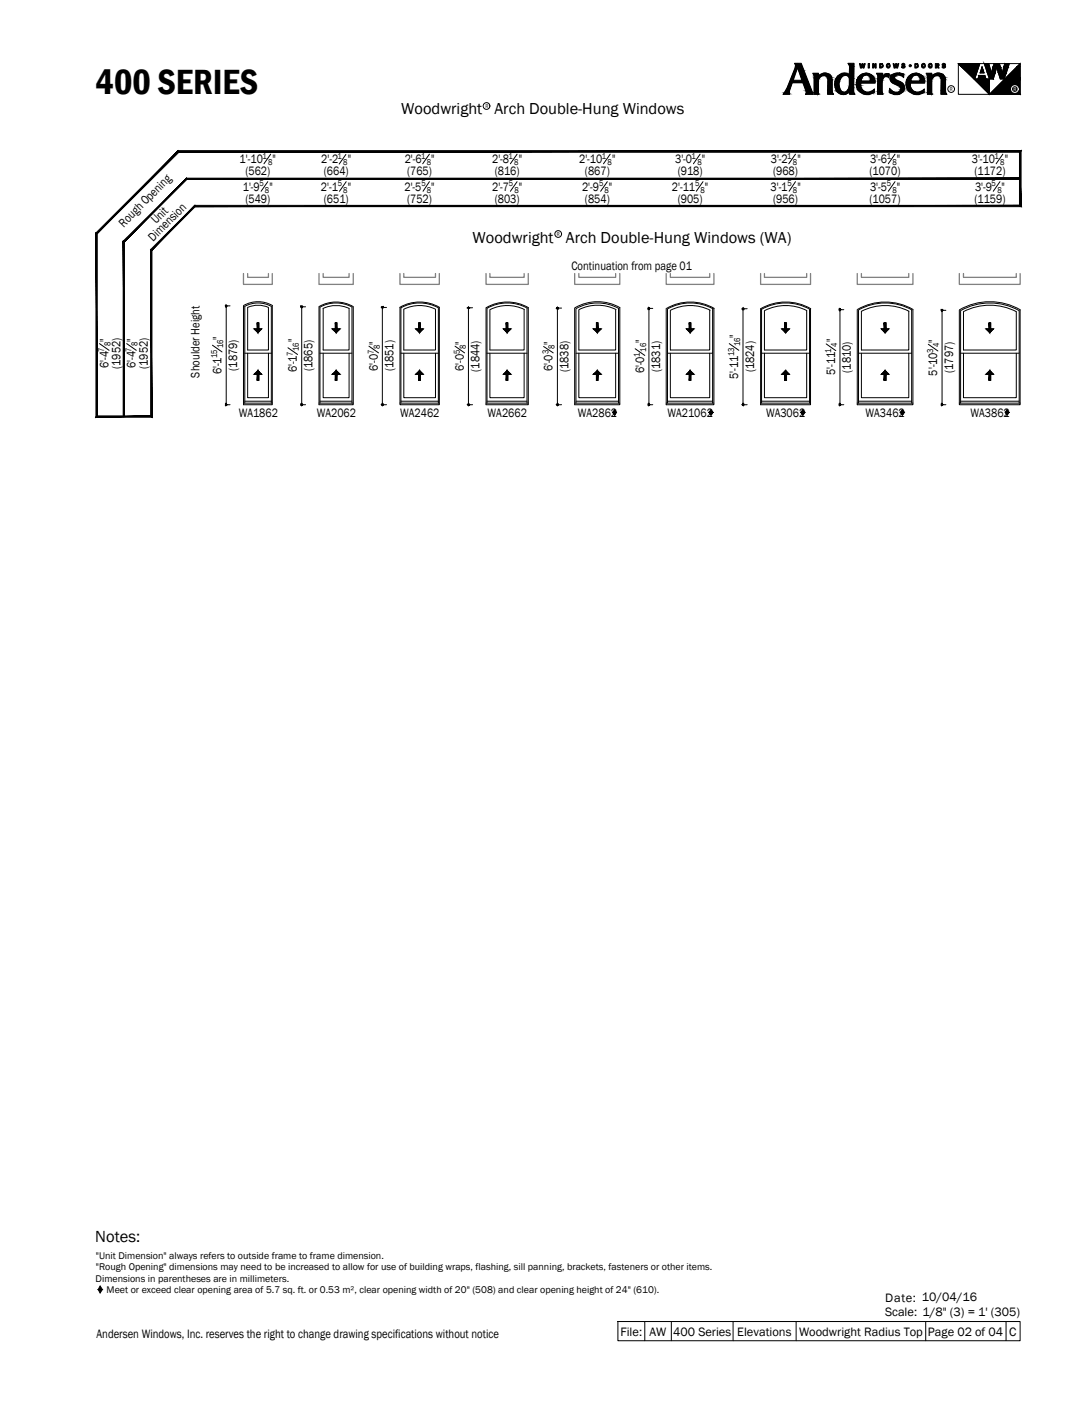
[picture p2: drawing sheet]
<svg xmlns="http://www.w3.org/2000/svg" width="216mm" height="279mm" viewBox="0 0 216 279" stroke-linecap="round" stroke-linejoin="round" font-family="sans-serif">
<defs><g id="words">
<text font-size="7.1" x="19" y="18.7">400 SERIES</text>
<text font-size="3.3" x="18.9" y="246.4">Notes:</text>
<g font-size="3.2">
<text x="79.6" y="22.7">Woodwright</text>
<text x="98.1" y="22.7">Arch Double-Hung Windows</text>
<text x="93.8" y="48.2">Woodwright</text>
<text x="112.3" y="48.2">Arch Double-Hung Windows (WA)</text>
</g>
<g font-size="2.5">
<text x="47.6" y="32.4">1'-10</text>
<text x="48.7" y="34.8">(562)</text>
<text x="54.1" y="32.4">&quot;</text>
<text x="63.7" y="32.4">2'-2</text>
<text x="64.3" y="34.8">(664)</text>
<text x="69" y="32.4">&quot;</text>
<text x="80.3" y="32.4">2'-6</text>
<text x="80.8" y="34.8">(765)</text>
<text x="85.6" y="32.4">&quot;</text>
<text x="97.7" y="32.4">2'-8</text>
<text x="98.2" y="34.8">(816)</text>
<text x="102.9" y="32.4">&quot;</text>
<text x="114.9" y="32.4">2'-10</text>
<text x="116.1" y="34.8">(867)</text>
<text x="121.5" y="32.4">&quot;</text>
<text x="134" y="32.4">3'-0</text>
<text x="134.5" y="34.8">(918)</text>
<text x="139.2" y="32.4">&quot;</text>
<text x="153" y="32.4">3'-2</text>
<text x="153.4" y="34.8">(968)</text>
<text x="158.2" y="32.4">&quot;</text>
<text x="172.5" y="34.8">(1070)</text>
<text x="172.6" y="32.4">3'-6</text>
<text x="178" y="32.4">&quot;</text>
<text x="192.8" y="32.4">3'-10</text>
<text x="193.4" y="34.8">(1172)</text>
<text x="199.4" y="32.4">&quot;</text>
<text x="48.2" y="37.8">1'-9</text>
<text x="48.7" y="40.2">(549)</text>
<text x="53.5" y="37.8">&quot;</text>
<text x="63.7" y="37.8">2'-1</text>
<text x="64.3" y="40.2">(651)</text>
<text x="69" y="37.8">&quot;</text>
<text x="80.3" y="37.8">2'-5</text>
<text x="80.8" y="40.2">(752)</text>
<text x="85.6" y="37.8">&quot;</text>
<text x="97.7" y="37.8">2'-7</text>
<text x="98.2" y="40.2">(803)</text>
<text x="102.9" y="37.8">&quot;</text>
<text x="115.5" y="37.8">2'-9</text>
<text x="116.1" y="40.2">(854)</text>
<text x="120.8" y="37.8">&quot;</text>
<text x="133.3" y="37.8">2'-11</text>
<text x="134.5" y="40.2">(905)</text>
<text x="139.9" y="37.8">&quot;</text>
<text x="152.9" y="37.8">3'-1</text>
<text x="153.4" y="40.2">(956)</text>
<text x="158.2" y="37.8">&quot;</text>
<text x="172.5" y="40.2">(1057)</text>
<text x="172.6" y="37.8">3'-5</text>
<text x="178" y="37.8">&quot;</text>
<text x="193.4" y="40.2">(1159)</text>
<text x="193.5" y="37.8">3'-9</text>
<text x="198.7" y="37.8">&quot;</text>
<text x="24.6" y="45.2" transform="rotate(-45 24.6 45.2)">Rough Opening</text>
<text x="30.4" y="48" transform="rotate(-45 30.4 48)">Dimension</text>
<text x="31" y="44.5" transform="rotate(-45 31 44.5)">Unit</text>
<text x="113.4" y="53.6">Continuation from page 01</text>
<text x="21.5" y="67.8" transform="rotate(-90 21.5 67.8)">&quot;</text>
<text x="26.9" y="67.8" transform="rotate(-90 26.9 67.8)">&quot;</text>
<text x="43.9" y="67.4" transform="rotate(-90 43.9 67.4)">&quot;</text>
<text x="58.9" y="67.9" transform="rotate(-90 58.9 67.9)">&quot;</text>
<text x="75" y="68.4" transform="rotate(-90 75 68.4)">&quot;</text>
<text x="92.1" y="68.4" transform="rotate(-90 92.1 68.4)">&quot;</text>
<text x="109.7" y="68.4" transform="rotate(-90 109.7 68.4)">&quot;</text>
<text x="127.8" y="68.1" transform="rotate(-90 127.8 68.1)">&quot;</text>
<text x="146.5" y="67" transform="rotate(-90 146.5 67)">&quot;</text>
<text x="165.7" y="67.9" transform="rotate(-90 165.7 67.9)">&quot;</text>
<text x="186" y="68" transform="rotate(-90 186 68)">&quot;</text>
<text x="21.5" y="73.1" transform="rotate(-90 21.5 73.1)">6'-4</text>
<text x="23.9" y="73.2" transform="rotate(-90 23.9 73.2)">(1952)</text>
<text x="26.9" y="73.1" transform="rotate(-90 26.9 73.1)">6'-4</text>
<text x="29.3" y="73.2" transform="rotate(-90 29.3 73.2)">(1952)</text>
<text x="39.6" y="74.9" transform="rotate(-90 39.6 74.9)">Shoulder Height</text>
<text x="43.9" y="74.3" transform="rotate(-90 43.9 74.3)">6'-1</text>
<text x="47" y="73.6" transform="rotate(-90 47 73.6)">(1879)</text>
<text x="58.9" y="73.9" transform="rotate(-90 58.9 73.9)">6'-1</text>
<text x="62" y="73.6" transform="rotate(-90 62 73.6)">(1865)</text>
<text x="75" y="73.6" transform="rotate(-90 75 73.6)">6'-0</text>
<text x="78.1" y="73.7" transform="rotate(-90 78.1 73.7)">(1851)</text>
<text x="92.1" y="73.6" transform="rotate(-90 92.1 73.6)">6'-0</text>
<text x="95.2" y="73.8" transform="rotate(-90 95.2 73.8)">(1844)</text>
<text x="109.7" y="73.7" transform="rotate(-90 109.7 73.7)">6'-0</text>
<text x="112.8" y="73.8" transform="rotate(-90 112.8 73.8)">(1838)</text>
<text x="127.8" y="74.1" transform="rotate(-90 127.8 74.1)">6'-0</text>
<text x="131" y="73.8" transform="rotate(-90 131 73.8)">(1831)</text>
<text x="146.5" y="75.2" transform="rotate(-90 146.5 75.2)">5'-11</text>
<text x="149.7" y="73.9" transform="rotate(-90 149.7 73.9)">(1824)</text>
<text x="165.7" y="74.5" transform="rotate(-90 165.7 74.5)">5'-11</text>
<text x="168.8" y="74" transform="rotate(-90 168.8 74)">(1810)</text>
<text x="186" y="74.5" transform="rotate(-90 186 74.5)">5'-10</text>
<text x="189.2" y="74" transform="rotate(-90 189.2 74)">(1797)</text>
<text x="47.4" y="82.7">WA1862</text>
<text x="62.9" y="82.7">WA2062</text>
<text x="79.4" y="82.7">WA2462</text>
<text x="96.8" y="82.7">WA2662</text>
<text x="114.7" y="82.7">WA2862</text>
<text x="132.5" y="82.7">WA21062</text>
<text x="152" y="82.7">WA3062</text>
<text x="171.8" y="82.7">WA3462</text>
<text x="192.6" y="82.7">WA3862</text>
<text x="175.6" y="258.3">Date: 10/04/16</text>
<text x="175.6" y="261.1">Scale: 1/8&quot; (3) = 1' (305)</text>
<text x="19.2" y="265.6">Andersen Windows, Inc. reserves the right to change drawing specifications without notice</text>
<text x="123.1" y="265">File:</text>
<text x="128.9" y="265">AW</text>
<text x="133.6" y="265">400 Series</text>
<text x="146.3" y="265">Elevations</text>
<text x="158.6" y="265">Woodwright Radius Top</text>
<text x="184.1" y="265">Page 02 of 04</text>
<text x="200.3" y="265">C</text>
</g>
<g font-size="2">
<text x="19" y="249.9">&quot;Unit Dimension&quot; always refers to outside frame to frame dimension.</text>
<text x="19" y="254.3">Dimensions in parentheses are in millimeters.</text>
<text x="19" y="252.1">&quot;Rough Opening&quot; dimensions may need to be increased to allow for use of building wraps, flashing, sill panning, brackets, fasteners or other items.</text>
<text x="21.2" y="256.5">Meet or exceed clear opening area of 5.7 sq. ft. or 0.53 m², clear opening width of 20&quot; (508) and clear opening height of 24&quot; (610).</text>
</g>
<g font-size="1.7">
<text x="52.1" y="31.5">1</text>
<text x="53.2" y="32.8">8</text>
<text x="67" y="31.6">1</text>
<text x="68.1" y="32.8">8</text>
<text x="83.6" y="31.5">1</text>
<text x="84.7" y="32.8">8</text>
<text x="100.9" y="31.5">1</text>
<text x="102" y="32.8">8</text>
<text x="119.4" y="31.5">1</text>
<text x="120.6" y="32.8">8</text>
<text x="137.2" y="31.5">1</text>
<text x="138.4" y="32.8">8</text>
<text x="156.2" y="31.5">1</text>
<text x="157.3" y="32.8">8</text>
<text x="176" y="31.5">1</text>
<text x="177.1" y="32.8">8</text>
<text x="197.4" y="31.5">1</text>
<text x="198.5" y="32.8">8</text>
<text x="51.5" y="37">5</text>
<text x="52.6" y="38.2">8</text>
<text x="67" y="37">5</text>
<text x="68.1" y="38.2">8</text>
<text x="83.6" y="37">5</text>
<text x="84.7" y="38.2">8</text>
<text x="101" y="37">5</text>
<text x="102.1" y="38.2">8</text>
<text x="118.9" y="37">5</text>
<text x="119.9" y="38.2">8</text>
<text x="137.9" y="37">5</text>
<text x="139" y="38.2">8</text>
<text x="156.3" y="37">5</text>
<text x="157.3" y="38.2">8</text>
<text x="176" y="37">5</text>
<text x="177.1" y="38.2">8</text>
<text x="196.8" y="37">5</text>
<text x="197.9" y="38.2">8</text>
<text x="20.7" y="69.8" transform="rotate(-90 20.7 69.8)">7</text>
<text x="21.9" y="68.7" transform="rotate(-90 21.9 68.7)">8</text>
<text x="26.1" y="69.8" transform="rotate(-90 26.1 69.8)">7</text>
<text x="27.3" y="68.7" transform="rotate(-90 27.3 68.7)">8</text>
<text x="43.1" y="71" transform="rotate(-90 43.1 71)">15</text>
<text x="44.3" y="69.1" transform="rotate(-90 44.3 69.1)">16</text>
<text x="58.1" y="70.7" transform="rotate(-90 58.1 70.7)">7</text>
<text x="59.3" y="69.6" transform="rotate(-90 59.3 69.6)">16</text>
<text x="74.2" y="70.3" transform="rotate(-90 74.2 70.3)">7</text>
<text x="75.4" y="69.2" transform="rotate(-90 75.4 69.2)">8</text>
<text x="91.2" y="70.3" transform="rotate(-90 91.2 70.3)">5</text>
<text x="92.4" y="69.2" transform="rotate(-90 92.4 69.2)">8</text>
<text x="108.8" y="70.3" transform="rotate(-90 108.8 70.3)">3</text>
<text x="110" y="69.3" transform="rotate(-90 110 69.3)">8</text>
<text x="127" y="70.9" transform="rotate(-90 127 70.9)">1</text>
<text x="128.2" y="69.8" transform="rotate(-90 128.2 69.8)">16</text>
<text x="145.7" y="70.7" transform="rotate(-90 145.7 70.7)">13</text>
<text x="146.9" y="68.8" transform="rotate(-90 146.9 68.8)">16</text>
<text x="164.9" y="70" transform="rotate(-90 164.9 70)">1</text>
<text x="166.1" y="68.8" transform="rotate(-90 166.1 68.8)">4</text>
<text x="185.2" y="70" transform="rotate(-90 185.2 70)">3</text>
<text x="186.4" y="68.8" transform="rotate(-90 186.4 68.8)">4</text>
</g>
<g font-size="1.1">
<text x="96.3" y="21.4">R</text>
<text x="188.5" y="18.1">R</text>
<text x="110.5" y="46.8">R</text>
</g>
<text font-size="1.1" fill="#fafafa" x="201.1" y="18.1">R</text>
</g></defs>
<!-- layer: A-ELEV-GLAZ-SIGHTLINES -->
<g fill="none" stroke="#000" stroke-width=".2">
<path d="M48.3 60.7v19.6h5.7v-19.6M48.3 80h5.7M48.3 60.6a5.7 5.7 0 0 1 5.8 0M48.6 60.8a5.5 5.5 0 0 1 5.2 0M48.6 70.1h5.2M48.6 79.6h5.2M48.6 60.8v19.2M49.1 61l1.2-.4h1.2l1.8 .4M49.1 61.1v8.4h4.2v-8.4M49.1 70.1v8.8h4.2v-8.8M53.8 60.8v19.2M63.3 60.9v19.4h6.8v-19.4"/>
<path d="M63.3 80h6.8M63.3 60.8a6.8 6.8 0 0 1 6.8 0M63.5 70.1h6.3M63.5 79.6h6.3M63.5 61v19M63.5 60.9a6.6 6.6 0 0 1 6.4 0M64.1 61.2a6.1 6.1 0 0 1 5.2 0M64.1 61.2v8.3h5.2v-8.3M64.1 70.1v8.8h5.2v-8.8M69.8 61v19M79.4 61a7.8 7.8 0 0 1 7.8 0M79.4 61v19.3h7.8v-19.3"/>
<path d="M79.4 80h7.8M79.6 61.1a7.7 7.7 0 0 1 7.4 0M79.6 70.1h7.4M79.6 79.6h7.4M79.6 61.1v18.9M80.1 70.1v8.8h6.3v-8.8M80.1 61.3a7 7 0 0 1 6.3 .1v8.1h-6.3v-8.1M87 61.1v18.9M96.4 80h8.4M96.5 61a8.2 8.2 0 0 1 8.3 .1v19.2h-8.4v-19.2M96.6 70.1h8M96.6 79.6h8"/>
<path d="M96.6 61.2v18.8M96.7 61.2a8.2 8.2 0 0 1 7.9 0M97.2 61.5v8h6.8v-8M97.2 70.1v8.8h6.8v-8.8M97.3 61.4a7.7 7.7 0 0 1 6.8 0M104.6 61.2v18.8M114 61.1v19.2h9v-19.2M114 80h9M114.1 61.1a8.9 8.9 0 0 1 8.9 0M114.3 70.1h8.4M114.3 79.6h8.4M114.3 61.3v18.7"/>
<path d="M114.4 61.2a8.7 8.7 0 0 1 8.4 0M114.9 61.5v8h7.3v-8M114.9 70.1v8.8h7.3v-8.8M114.9 61.4a8.2 8.2 0 0 1 7.3 0M122.7 61.3v18.7M132.2 61.2v19.1h9.5v-19.1M132.2 80h9.5M132.3 61.2a9.4 9.4 0 0 1 9.4 0M132.5 70.1h8.9M132.5 79.6h8.9M132.5 61.3v18.7M132.5 61.3a9.2 9.2 0 0 1 9 0"/>
<path d="M133 61.6v7.9h7.8v-7.9M133 70.1v8.8h7.8v-8.8M133.1 61.6a8.7 8.7 0 0 1 7.8 0M141.4 61.3v18.7M150.9 61.3v19h9.9v-19M150.9 80h9.9M150.9 61.3a9.9 9.9 0 0 1 10 0M151.1 70.1h9.5M151.1 79.6h9.5M151.1 61.4v18.6M151.2 61.4a9.7 9.7 0 0 1 9.5 0M151.7 61.6v7.9h8.4v-7.9"/>
<path d="M151.7 70.1v8.8h8.4v-8.8M151.7 61.6a9.2 9.2 0 0 1 8.4 0M160.6 61.4v18.6M170.1 61.5v18.8h11.1v-18.8M170.1 80h11.1M170.2 61.4a11 11 0 0 1 11 0M170.4 61.5a10.8 10.8 0 0 1 10.6 0M170.4 70.1h10.5M170.4 79.6h10.5M170.4 61.6v18.4M170.9 70.1v8.8h9.4v-8.8M180.4 61.8a10.3 10.3 0 0 0-9.5 0v7.7h9.4v-7.7"/>
<path d="M180.9 61.6v18.4M190.4 61.6v18.7h12v-18.7M190.4 80h12M190.4 61.5a12.1 12.1 0 0 1 12.1 0M190.6 61.6a11.8 11.8 0 0 1 11.6 0M190.6 70.1h11.6M190.6 79.6h11.6M190.6 61.7v18.3M191.2 61.8a11.4 11.4 0 0 1 10.5 0M191.2 61.9v7.6h10.5v-7.6M191.2 70.1v8.8h10.5v-8.8M202.2 61.7v18.3"/>
</g>
<!-- layer: A-ANNO-TEXT -->
<g fill="#000" stroke="#000" stroke-width=".2">
<path d="M163.5 14.7h.4zM166.9 18.6h.9zM166.9 18.6l.5 .1zM175 15.5h.1zM176 14.7h.3zM178.2 14.6l.1 .1zM181.7 18.6h.6zM181.7 18.6l.2 .1zM183.1 18.1l.2-.1zM186 14.7h.4zM193.3 15.7h3v3zM202.4 12.6v.7h-.6z"/>
<path d="M156.1 18l.4 .3v-.3zM156.1 18l.4 .3h-.6z"/>
<path d="M155.9 18.3l.6 .1v-.1zM155.9 18.3l.6 .1h-.7z"/>
<path d="M155.8 18.4l.7 .2v-.2zM155.8 18.4l.7 .2h-.8z"/>
<path d="M156.1 17.9h.5zM156.1 17.9l.4 .1z"/>
<path d="M156.3 17.4l.3 .5 .1-.5zM156.3 17.4l.3 .5h-.5z"/>
<path d="M156.8 16.3l-.1 1.1 .4-1.1zM156.8 16.3l-.1 1.1h-.4z"/>
<path d="M157.9 13.6l-.7 2.5 .8-2.5zM157.9 13.6l-.7 2.5h-.3z"/>
<path d="M157.9 13.3l.1 .3 .1-.3zM157.9 13.3l.1 .3h-.1z"/>
<path d="M158 12.9l.1 .4 .1-.4zM158 12.9l.1 .4h-.2z"/>
<path d="M158 12.8l.2 .1 .1-.1zM158 12.8l.2 .1h-.2z"/>
<path d="M158 12.7l.9 .1zM158 12.7l.9 .1z"/>
<path d="M158.3 12.8l.7 .1-.1-.1zM158.3 12.8l.7 .1h-.6z"/>
<path d="M158.4 12.9l.9 .7-.3-.7zM158.4 12.9l.9 .7h-.8z"/>
<path d="M158.5 13.6l.8 .3v-.3zM158.5 13.6l.8 .3h-.7z"/>
<path d="M158.6 13.9l1.6 2.2-.9-2.2zM158.6 13.9l1.6 2.2h-.8z"/>
<path d="M156.9 16.1l3.4 .2-.1-.2zM156.9 16.1l3.4 .2h-3.5z"/>
<path d="M159.4 16.3l1.6 1.8-.7-1.8zM159.4 16.3l1.6 1.8h-.9z"/>
<path d="M160.1 18.1l1 .2-.1-.2zM160.1 18.1l1 .2h-1z"/>
<path d="M160.1 18.3l1.1 .2-.1-.2zM160.1 18.3l1.1 .2h-1.1z"/>
<path d="M160.1 18.5l1.1 .1v-.1zM160.1 18.5l1.1 .1h-1.1z"/>
<path d="M161.6 14.7l.6 .1v-.1zM161.6 14.7l.6 .1h-.6z"/>
<path d="M161.6 14.8l.6 .3v-.3zM161.6 14.8l.6 .3h-.5z"/>
<path d="M161.7 15.1l.5 .3v-.3zM161.7 15.1l.5 .3h-.5z"/>
<path d="M161.7 18.4l.6 .2-.1-.2zM161.7 18.4l.6 .2h-.6z"/>
<path d="M161.7 16.1l.5 2.3 .1-2.3zM161.7 16.1l.5 2.3h-.5z"/>
<path d="M161.7 15.6l.6 .5 .1-.5zM161.7 15.6l.6 .5h-.6z"/>
<path d="M161.7 15.4l.7 .2 .2-.2zM161.7 15.4l.7 .2h-.7z"/>
<path d="M162.4 15.2l.2 .2v-.2zM162.2 15.4l.2-.2 .2 .2z"/>
<path d="M162.7 15l-.1 .2 .4-.2zM162.4 15.2l.3-.2-.1 .2z"/>
<path d="M163.2 14.7h1zM163.2 14.7h1z"/>
<path d="M162.8 14.9h.5zM162.8 14.9h.6z"/>
<path d="M162.8 14.9h.5zM162.8 14.9l.2 .1z"/>
<path d="M162.9 14.8h.5zM162.9 14.8l.5 .1z"/>
<path d="M163.5 14.7h.7zM163.2 14.7h1z"/>
<path d="M163.2 14.7l1.3 .1zM162.9 14.8l.3-.1 1.3 .1z"/>
<path d="M162.9 14.8h1.7zM162.9 14.8h1.7z"/>
<path d="M163.4 14.8l1.2 .1zM163.4 14.8l1.2 .1z"/>
<path d="M163.6 14.9h1zM163.6 14.9h1z"/>
<path d="M163.8 14.9l.9 .1-.1-.1zM163.8 14.9l.9 .1z"/>
<path d="M164 15l.8 .1zM164 15l.8 .1z"/>
<path d="M164.1 15.1l.8 .2-.1-.2zM164.1 15.1l.8 .2h-.7z"/>
<path d="M164.2 15.3l.8 .1-.1-.1zM164.2 15.3l.8 .1h-.7z"/>
<path d="M164.3 15.4l.7 .1v-.1zM164.3 15.4l.7 .1h-.7z"/>
<path d="M164.3 15.5l.7 .3v-.3zM164.3 15.5l.7 .3h-.6z"/>
<path d="M164.4 15.8l.6 .1zM164.4 15.8l.6 .1z"/>
<path d="M164.4 15.9l.6 2.1v-2.1zM164.4 15.9l.6 2.1h-.6z"/>
<path d="M164.4 18l.7 .5-.1-.5zM164.4 18l.7 .5h-.7z"/>
<path d="M164.4 18.5l.8 .1-.1-.1zM164.4 18.5l.8 .1h-.8z"/>
<path d="M165.7 16.7l.7 .1v-.1zM165.7 16.7l.7 .1h-.7z"/>
<path d="M165.7 16.8l.8 .6-.1-.6zM165.7 16.8l.8 .6h-.6z"/>
<path d="M165.9 15.9l.6 .3v-.3zM165.9 15.9l.6 .3h-.7z"/>
<path d="M165.8 16.2l.6 .5 .1-.5zM165.8 16.2l.6 .5h-.7z"/>
<path d="M165.9 17.4h.6zM165.9 17.4h.6z"/>
<path d="M165.9 17.4l.8 .6-.2-.6zM165.9 17.4l.8 .6h-.6z"/>
<path d="M166 15.7l.5 .2 .2-.2zM166 15.7l.5 .2h-.6z"/>
<path d="M166.1 18l.7 .1-.1-.1zM166.1 18l.7 .1h-.5z"/>
<path d="M166.3 18.1l.8 .2-.3-.2zM166.3 18.1l.8 .2h-.6z"/>
<path d="M166.3 15.2h.6zM166.3 15.2h.6z"/>
<path d="M166.3 15.2l.4 .5 .2-.5zM166.3 15.2l.4 .5h-.7z"/>
<path d="M166.5 18.3l.6 .1zM166.5 18.3l.6 .1z"/>
<path d="M166.6 18.4l.8 .1zM166.6 18.4l.8 .1z"/>
<path d="M166.7 14.9h.6zM166.7 14.9h.7z"/>
<path d="M166.7 14.9l.2 .3 .4-.3zM166.3 15.2l.4-.3 .2 .3z"/>
<path d="M166.7 18.5h.8zM166.7 18.5h.8z"/>
<path d="M166.9 14.8h.9zM166.7 14.9h.7z"/>
<path d="M166.9 18.5l.9 .1zM166.9 18.5l.9 .1z"/>
<path d="M167.6 14.6l.4 .1zM167.1 14.7h.9z"/>
<path d="M167.1 14.7h1zM167.1 14.7h1z"/>
<path d="M166.7 18.5h1.3zM166.7 18.5h1.1z"/>
<path d="M167.6 18.5h.4zM167.5 18.5h.5z"/>
<path d="M167.1 14.7l1.2 .1-.2-.1zM166.9 14.8l.2-.1 1.2 .1z"/>
<path d="M167.8 18.4h.3zM167.6 18.5h.4z"/>
<path d="M168 18.3l.1 .1 .1-.1zM168 18.3l.1 .1h-.3z"/>
<path d="M167.8 14.8l.7 .1zM167.8 14.8l.7 .1z"/>
<path d="M168.1 18.1l.1 .2 .1-.2zM168 18.3l.1-.2 .1 .2z"/>
<path d="M168.3 14.9l.3 .1zM168.3 14.9l.3 .1z"/>
<path d="M168.5 17.7l-.2 .4zM168.5 17.7l-.4 .4z"/>
<path d="M168.7 15h.6zM168.7 15h.6z"/>
<path d="M168.4 15h.3zM168.4 15h.3z"/>
<path d="M168.6 17.4h.1zM168.6 17.4h.2z"/>
<path d="M168.6 17.4v.3l.1-.3zM168.6 17.4l-.1 .3z"/>
<path d="M168.8 17.4h.5zM168.8 17.4h.5z"/>
<path d="M168.6 15.5l.7 1.6v-1.6zM168.6 15.5l.7 1.6h-.7z"/>
<path d="M168.6 17.1l.7 .3v-.3zM168.6 17.1l.7 .3h-.7z"/>
<path d="M168.8 17.4l.5 .7v-.7zM168.8 17.4l.5 .7h-.6z"/>
<path d="M168.7 18.1l.6 .4v-.4zM168.7 18.1l.6 .4h-.6z"/>
<path d="M168.6 12.7l.7 .1zM168.6 12.7l.7 .1z"/>
<path d="M168.6 12.8l.7 .4v-.4zM168.6 12.8l.7 .4h-.6z"/>
<path d="M168.7 13.2l.6 1.8v-1.8zM168.7 13.2l.6 1.8h-.6z"/>
<path d="M168.4 15l.9 .2v-.2zM168.4 15l.9 .2h-.8z"/>
<path d="M168.5 15.2l.8 .3v-.3zM168.5 15.2l.8 .3h-.7z"/>
<path d="M168.7 18.5l.7 .1-.1-.1zM168.7 18.5l.7 .1h-.7z"/>
<path d="M170 16.3h3.5zM170 16.3h3.5z"/>
<path d="M170 16.9l.7 .4-.1-.4zM170 16.9l.7 .4h-.6z"/>
<path d="M170.6 18.1h.6zM170.6 18.1h.6z"/>
<path d="M170 16.4l.7 .4v-.4zM170 16.4l.7 .4h-.7z"/>
<path d="M170 16.8l.6 .1 .1-.1zM170 16.8l.6 .1h-.6z"/>
<path d="M170.2 15.9l.4 .3 .1-.3zM170.2 15.9l.4 .3h-.6z"/>
<path d="M170.1 17.3h.6zM170.1 17.3h.6z"/>
<path d="M170.2 17.3l.7 .4-.2-.4zM170.2 17.3l.7 .4h-.6z"/>
<path d="M170.4 15.5l.3 .4 .2-.4zM170.4 15.5l.3 .4h-.5z"/>
<path d="M170.3 17.7l.6 .1zM170.3 17.7l.6 .1z"/>
<path d="M170.4 17.8l.8 .3-.3-.3zM170.4 17.8l.8 .3h-.6z"/>
<path d="M170.4 15.4l.5 .1 .1-.1zM170.4 15.4l.5 .1h-.5z"/>
<path d="M170.7 15l.3 .4 .2-.4zM170.7 15l.3 .4h-.6z"/>
<path d="M170.6 18.1l1 .2-.4-.2zM170.6 18.1l1 .2h-.7z"/>
<path d="M170.9 15h.4zM170.7 15h.5z"/>
<path d="M171.1 14.8l.2 .2 .2-.2zM170.9 15l.2-.2 .2 .2z"/>
<path d="M170.9 18.3h.9zM170.9 18.3h.9z"/>
<path d="M171 18.3l1 .1zM171 18.3l1 .1z"/>
<path d="M171.3 14.7l.2 .1 .5-.1zM171.3 14.7l.2 .1h-.4z"/>
<path d="M171.8 18.6l.2 .1zM171.8 18.6h.7z"/>
<path d="M171.9 14.7h.5zM171.4 14.7h1z"/>
<path d="M171.4 14.7h1zM171.3 14.7h1.1z"/>
<path d="M171.3 14.7h1.2zM171.3 14.7h1.2z"/>
<path d="M172.4 18.4h.6zM172.4 18.4h.6z"/>
<path d="M171.1 18.4h1.3zM171.1 18.4h1.3z"/>
<path d="M172 14.7l.6 .1zM172 14.7l.6 .1z"/>
<path d="M172.3 14.8l.5 .1zM172.3 14.8l.5 .1z"/>
<path d="M171.4 18.5h1.2zM171.4 18.5l1.1 .1z"/>
<path d="M172.5 14.9l.5 .1zM172.5 14.9l.5 .1z"/>
<path d="M172.8 16.1h.7zM172.8 16.1h.7z"/>
<path d="M171.3 18.5h1.6zM171.3 18.5h1.3z"/>
<path d="M172.6 15l.6 .2-.2-.2zM172.6 15l.6 .2h-.5z"/>
<path d="M171.1 18.4h1.9zM171.1 18.4l1.8 .1z"/>
<path d="M172.7 15.2l.6 .2-.1-.2zM172.7 15.2l.6 .2h-.5z"/>
<path d="M172.8 18.3h.4zM172.4 18.4h.6z"/>
<path d="M172.8 15.4l.6 .2-.1-.2zM172.8 15.4l.6 .2h-.6z"/>
<path d="M173.3 18.1v.2zM172.9 18.3l.4-.2v.2z"/>
<path d="M172.9 18.3h.4zM172.8 18.3h.4z"/>
<path d="M172.8 15.6l.7 .3-.1-.3zM172.8 15.6l.7 .3h-.6z"/>
<path d="M172.9 15.9l.6 .2v-.2zM172.9 15.9l.6 .2h-.7z"/>
<path d="M172.8 16.1l.7 .1v-.1zM172.8 16.1l.7 .1h-.8z"/>
<path d="M172.7 16.2h.8zM172.5 16.2h1z"/>
<path d="M170 16.2l3.5 .1zM170 16.2l3.5 .1z"/>
<path d="M170 16.3l3.5 .1zM170 16.3l3.5 .1z"/>
<path d="M174.2 14.7l.7 .1zM174.2 14.7l.7 .1z"/>
<path d="M174.2 14.8l.7 .4v-.4zM174.2 14.8l.7 .4h-.5z"/>
<path d="M174.4 15.2l.5 .4v-.4zM174.4 15.2l.5 .4h-.6z"/>
<path d="M174.3 16.2l.6 2v-2zM174.3 16.2l.6 2h-.6z"/>
<path d="M174.3 18.2l.7 .3-.1-.3zM174.3 18.2l.7 .3h-.8z"/>
<path d="M174.3 15.9l.6 .3 .1-.3zM174.3 15.9l.6 .3h-.6z"/>
<path d="M174.2 18.5l.8 .1v-.1zM174.2 18.5l.8 .1h-.8z"/>
<path d="M174.3 15.6l.7 .3 .1-.3zM174.3 15.6l.7 .3h-.7z"/>
<path d="M175.3 15.2l-.2 .3zM175.3 15.2l-.3 .3z"/>
<path d="M175.4 15h.4zM175.4 15h.4z"/>
<path d="M175.4 15.1l-.1 .1 .3-.1zM175.4 15.1l-.1 .1z"/>
<path d="M175.4 15h.4zM175.4 15l.2 .1z"/>
<path d="M176.1 14.7h.2zM176 14.7h.3zM175.9 14.7h.4z"/>
<path d="M175.4 15h.9zM175.4 15h.9z"/>
<path d="M175.8 15h.5zM175.8 15h.5z"/>
<path d="M175.9 15l.4 .1zM175.9 15l.4 .1z"/>
<path d="M176.1 15.1l.2 .1zM176.1 15.1l.2 .1z"/>
<path d="M175.9 14.7h.4zM175.9 14.7h.4z"/>
<path d="M175.9 14.7l.4 .1v-.1zM175.6 14.8l.3-.1 .4 .1z"/>
<path d="M175.6 14.8l.7 .2v-.2zM175.4 15l.2-.2 .7 .2z"/>
<path d="M176.6 17.9l.2 .1zM176.6 17.9l.2 .1h-.2z"/>
<path d="M176.6 18l.6 .3zM176.6 18l.6 .3h-.6z"/>
<path d="M176.6 18.3h.7zM176.6 18.3h.7z"/>
<path d="M176.6 18.3l.9 .1zM176.6 18.3l.9 .1z"/>
<path d="M176.8 15.2l.5 .2v-.2zM176.8 15.2l.5 .2h-.5zM176.8 15.4h.5zM176.8 15.4h.5z"/>
<path d="M176.8 15.4l.6 .1-.1-.1zM176.8 15.4l.6 .1h-.7z"/>
<path d="M176.8 15.2h.6zM176.8 15.2h.5z"/>
<path d="M176.7 15.5l.7 .1zM176.7 15.5l.7 .1z"/>
<path d="M176.7 15.6l.8 .1-.1-.1zM176.7 15.6l.8 .1h-.7z"/>
<path d="M177 15h.5zM176.9 15h.6z"/>
<path d="M176.9 15l.5 .2 .1-.2zM176.9 15l.5 .2h-.6z"/>
<path d="M176.8 15.7l.8 .2-.1-.2zM176.8 15.7l.8 .2h-.8z"/>
<path d="M177 14.9l.5 .1 .1-.1zM177 14.9l.5 .1h-.5z"/>
<path d="M177.1 14.9h.6zM177 14.9h.6z"/>
<path d="M176.8 15.9h.9zM176.8 15.9h.9z"/>
<path d="M176.8 15.9l1.1 .1-.2-.1zM176.8 15.9l1.1 .1h-1.1z"/>
<path d="M176.8 18.4h.9zM176.8 18.4h.9z"/>
<path d="M176.8 18.4l1.1 .1zM176.8 18.4l1.1 .1z"/>
<path d="M177.2 14.8h.6zM177.1 14.9h.6z"/>
<path d="M176.8 16l1.3 .1-.2-.1zM176.8 16l1.3 .1h-1.2z"/>
<path d="M177.3 14.8h.6zM177.2 14.8h.6z"/>
<path d="M176.9 16.1l1.5 .1-.3-.1zM176.9 16.1l1.5 .1h-1.4z"/>
<path d="M177.4 14.8h.8zM177.3 14.8h.6z"/>
<path d="M177.7 18.7h.5zM177.7 18.7h.4zM177.7 18.7h.4z"/>
<path d="M177.5 18.6h.7zM177.5 18.6l.7 .1z"/>
<path d="M178.1 14.7h.4zM177.9 14.7h.6z"/>
<path d="M177 16.2h1.5zM177 16.2h1.5z"/>
<path d="M177.1 16.2l1.6 .2-.2-.2zM177.1 16.2l1.6 .2h-1.5z"/>
<path d="M177.2 18.5l1.3 .1zM177.2 18.5l1.3 .1z"/>
<path d="M177.3 18.6h1.2zM177.3 18.6h.9z"/>
<path d="M177.9 14.7h.7zM177.9 14.7h.7z"/>
<path d="M177.9 14.7h1zM177.5 14.7h1.4zM177.5 14.7h1.4zM177.5 14.7h1.4z"/>
<path d="M177.2 16.4h1.5zM177.2 16.4h1.5z"/>
<path d="M177 18.5h1.7zM177 18.5h1.5z"/>
<path d="M177.3 16.4l1.6 .2-.2-.2zM177.3 16.4l1.6 .2h-1.4z"/>
<path d="M178.2 18.4l.5 .1zM178.2 18.4l.5 .1z"/>
<path d="M178.2 18.5h.5zM177.9 18.5h.8z"/>
<path d="M178.4 18.3h.4zM178.2 18.4h.5z"/>
<path d="M177.5 14.7l1.6 .1zM177.4 14.8h1.7z"/>
<path d="M177.5 16.6l1.6 .1-.2-.1zM177.5 16.6l1.6 .1z"/>
<path d="M178.6 18.2l.2 .1 .2-.1zM178.4 18.3l.2-.1 .2 .1z"/>
<path d="M178.2 14.8h1zM178.2 14.8h1z"/>
<path d="M177.9 16.7l1.3 .1-.1-.1zM177.9 16.7l1.3 .1h-1.1z"/>
<path d="M178.7 18.1l.3 .1 .1-.1zM178.6 18.2l.1-.1 .3 .1zM178.6 18.2h.4zM178.6 18.2h.4z"/>
<path d="M178.4 14.8h.8zM178.4 14.8h.8z"/>
<path d="M178.5 14.8l.7 .1v-.1zM178.5 14.8l.7 .1z"/>
<path d="M178.8 14.9l.4 .1zM178.8 14.9l.4 .1z"/>
<path d="M179.1 15l.1 .1zM179.1 15l.1 .1z"/>
<path d="M178.1 16.8l1.2 .1-.1-.1zM178.1 16.8l1.2 .1z"/>
<path d="M178.8 17.9l.4 .1v-.1zM178.8 17.9l.4 .1h-.4z"/>
<path d="M178.8 18h.4zM178.8 18l.3 .1z"/>
<path d="M178.4 16.9l.9 .1zM178.4 16.9l.9 .1z"/>
<path d="M178.6 17l.7 .1v-.1zM178.6 17l.7 .1h-.6z"/>
<path d="M178.7 17.1l.6 .1zM178.7 17.1l.6 .1z"/>
<path d="M178.7 17.2l.6 .1v-.1zM178.7 17.2l.6 .1h-.5z"/>
<path d="M178.8 17.3l.5 .1v-.1zM178.8 17.3l.5 .1h-.4z"/>
<path d="M178.9 17.4l.4 .1zM178.9 17.4l.4 .1z"/>
<path d="M178.9 17.5l.4 .2v-.2zM178.9 17.5l.4 .2h-.4z"/>
<path d="M178.9 17.7l.4 .1zM178.9 17.7l.4 .1z"/>
<path d="M178.9 17.8l.3 .1 .1-.1zM178.9 17.8l.3 .1h-.4z"/>
<path d="M180 16.3h3.4zM180 16.3h3.4z"/>
<path d="M180 16.4l.5 .4v-.4zM180 16.4l.5 .4h-.6z"/>
<path d="M179.9 16.8l.6 .1v-.1zM179.9 16.8l.6 .1h-.5z"/>
<path d="M180 16.9l.6 .4-.1-.4zM180 16.9l.6 .4h-.6z"/>
<path d="M180.5 18.1h.6zM180.5 18.1h.6z"/>
<path d="M180 17.3h.6zM180 17.3h.6z"/>
<path d="M180 17.3l.8 .4-.2-.4zM180 17.3l.8 .4h-.6z"/>
<path d="M180.1 15.9l.4 .3 .2-.3zM180.1 15.9l.4 .3h-.5z"/>
<path d="M180.2 15.5l.5 .4v-.4zM180.2 15.5l.5 .4h-.6z"/>
<path d="M180.2 17.7l.6 .1zM180.2 17.7l.6 .1z"/>
<path d="M180.2 17.8l.9 .3-.3-.3zM180.2 17.8l.9 .3h-.6z"/>
<path d="M180.3 15.4l.4 .1 .1-.1zM180.3 15.4l.4 .1h-.5z"/>
<path d="M180.6 15l.2 .4 .2-.4zM180.6 15l.2 .4h-.5z"/>
<path d="M180.5 18.1l.9 .2-.3-.2zM180.5 18.1l.9 .2h-.6z"/>
<path d="M181.2 14.7h1.1zM181.2 14.7h1.1z"/>
<path d="M180.7 15h.5zM180.6 15h.4z"/>
<path d="M181 14.8l.2 .2 .2-.2zM180.7 15l.3-.2 .2 .2z"/>
<path d="M180.8 18.3h.9zM180.8 18.3h.9z"/>
<path d="M180.9 18.3l1 .1zM180.9 18.3l1 .1z"/>
<path d="M181.7 14.7h.6zM181.2 14.7h1.1z"/>
<path d="M181.2 14.7l.2 .1 .5-.1zM181 14.8l.2-.1 .2 .1z"/>
<path d="M181 18.4h1.2zM181 18.4h1.2z"/>
<path d="M181.2 14.7h1.2zM181.2 14.7h1.2z"/>
<path d="M181.9 14.7l.6 .1-.1-.1zM181.9 14.7l.6 .1z"/>
<path d="M182.2 14.8l.5 .1zM182.2 14.8l.5 .1z"/>
<path d="M181.3 18.5h1.3zM181.3 18.5l1 .1z"/>
<path d="M182.3 14.9l.6 .1zM182.3 14.9l.6 .1z"/>
<path d="M182.7 16.1h.7zM182.7 16.1h.7z"/>
<path d="M181.2 18.5h1.6zM181.2 18.5h1.4z"/>
<path d="M182.5 15l.6 .2-.2-.2zM182.5 15l.6 .2h-.5z"/>
<path d="M182.3 18.4h.6zM182.2 18.4h.7z"/>
<path d="M181 18.4h1.9zM181 18.4l1.8 .1z"/>
<path d="M182.6 15.2l.6 .2-.1-.2zM182.6 15.2l.6 .2h-.5z"/>
<path d="M182.7 18.3h.4zM182.3 18.4h.6z"/>
<path d="M182.7 15.4l.6 .2-.1-.2zM182.7 15.4l.6 .2h-.6z"/>
<path d="M182.7 15.6l.6 .3v-.3zM182.7 15.6l.6 .3h-.5z"/>
<path d="M183.1 18.1l.2 .2v-.2zM182.8 18.3l.3-.2 .2 .2z"/>
<path d="M182.8 18.3h.5zM182.7 18.3h.4z"/>
<path d="M182.8 15.9l.6 .2-.1-.2zM182.8 15.9l.6 .2h-.7z"/>
<path d="M182.7 16.1l.7 .1v-.1zM182.6 16.2l.1-.1 .7 .1z"/>
<path d="M182.6 16.2h.8zM182.3 16.2h1.1z"/>
<path d="M180 16.2l3.4 .1zM180 16.2l3.4 .1z"/>
<path d="M180 16.3l3.4 .1zM180 16.3l3.4 .1z"/>
<path d="M184.1 15.1l.6 .3v-.3zM184.1 15.1l.6 .3h-.6z"/>
<path d="M184.1 14.7l.7 .1v-.1zM184.1 14.7l.7 .1h-.7z"/>
<path d="M184.1 14.8l.6 .3 .1-.3zM184.1 14.8l.6 .3h-.6z"/>
<path d="M184.1 16.1l.7 2.3v-2.3zM184.1 16.1l.7 2.3h-.7z"/>
<path d="M184.1 18.4l.7 .2v-.2zM184.1 18.4l.7 .2h-.7z"/>
<path d="M184.1 15.6l.7 .5v-.5zM184.1 15.6l.7 .5h-.7z"/>
<path d="M184.1 15.4l.7 .2 .2-.2zM184.1 15.4l.7 .2h-.7z"/>
<path d="M184.9 15.2l.1 .2 .1-.2zM184.7 15.4l.2-.2 .1 .2z"/>
<path d="M185.2 15l-.1 .2 .4-.2zM184.9 15.2l.3-.2-.1 .2z"/>
<path d="M185.7 14.7h1zM185.7 14.7h1z"/>
<path d="M185.3 14.9h.5zM185.3 14.9l.2 .1z"/>
<path d="M185.3 14.9h.6zM185.3 14.9h.5z"/>
<path d="M185.3 14.8h.6zM185.3 14.8l.6 .1z"/>
<path d="M186 14.7h.7zM185.7 14.7h1z"/>
<path d="M185.7 14.7l1.3 .1-.3-.1zM185.4 14.8l.3-.1 1.3 .1z"/>
<path d="M185.4 14.8h1.7zM185.3 14.8h1.8z"/>
<path d="M185.9 14.8l1.2 .1zM185.9 14.8l1.2 .1z"/>
<path d="M186 14.9h1.1zM186 14.9h1.1z"/>
<path d="M186.3 14.9l.9 .1-.1-.1zM186.3 14.9l.9 .1z"/>
<path d="M186.5 15l.8 .1zM186.5 15l.8 .1z"/>
<path d="M186.6 15.1l.8 .2-.1-.2zM186.6 15.1l.8 .2h-.7z"/>
<path d="M186.7 15.3l.7 .1v-.1zM186.7 15.3l.7 .1h-.6z"/>
<path d="M186.8 15.4l.6 .1v-.1zM186.8 15.4l.6 .1h-.6z"/>
<path d="M186.8 15.5l.7 .3-.1-.3zM186.8 15.5l.7 .3h-.6z"/>
<path d="M186.9 15.8l.6 .1zM186.9 15.8l.6 .1z"/>
<path d="M186.9 15.9l.6 2.1v-2.1zM186.9 15.9l.6 2.1h-.6z"/>
<path d="M186.9 18l.7 .5-.1-.5zM186.9 18l.7 .5h-.7z"/>
<path d="M186.9 18.5l.7 .1v-.1zM186.9 18.5l.7 .1h-.7z"/>
<path d="M190.2 12.6l3.2 3.1 1-3.1zM190.2 12.6l3.2 3.1z"/>
<path d="M194.9 13.3l.4 1.2zM194.9 13.3l.4 1.2h-.8z"/>
<path d="M194.3 15l1.3 .7-.2-.7zM194.3 15l1.3 .7h-1.6z"/>
<path d="M195.3 12.6l1.4 1.9-.5-1.9zM195.3 12.6l1.4 1.9h-.7z"/>
<path d="M196 14.5l1.1 1.2 .4-1.2zM196 14.5l1.1 1.2h-.8z"/>
<path d="M197 13.3l.5 1.2 .3-1.2zM197 13.3l.5 1.2h-.8z"/>
<path d="M197.3 12.6l1.3 .7-.3-.7zM197.3 12.6l1.3 .7h-1.6z"/>
<path d="M197.8 13.3l1.1 1.2-.3-1.2zM197.8 13.3l1.1 1.2h-.8z"/>
<path d="M198.1 14.5l1.2 1.2 .4-1.2zM198.1 14.5l1.2 1.2h-.8z"/>
<path d="M199.2 13.3l.5 1.2 .4-1.2zM199.2 13.3l.5 1.2h-.8z"/>
<path d="M199.4 12.6l.7 .7 .2-.7zM199.4 12.6l.7 .7h-.9z"/>
<path d="M201.8 13.3l.6 2.4v-2.4zM199.4 15.7l2.4-2.4 .6 2.4z"/>
<path d="M199.4 15.7l3 3v-3zM199.4 15.7l3 3h-6.1z"/>
<path d="M37.1 35.6h165.3v-.2zM37 35.4h165.4l-165.3 .2zM37 35.4l-12.3 12.6 12.4-12.4zM24.4 47.9l12.6-12.5-12.3 12.6zM24.4 47.9l.3 34.8v-34.7zM24.4 47.9l.3 34.8h-.3z"/>
<path d="M29.9 49.5v33l.3 .3zM29.9 49.5l.3 .1v33.2zM29.9 49.5l.3 .1 8.5-8.8zM38.7 40.8v.2l-8.5 8.6zM38.7 40.8v.2l163.6-.2zM38.7 41l163.6-.2 .3 .2zM202.3 30.2v10.6l.3 .2zM202.6 29.9v11.1l-.3-10.8zM35.5 30.2h166.8l.3-.3zM35.4 29.9h167.2l-167.1 .3zM35.4 29.9l-16.1 16.4 16.2-16.1zM35.4 29.9l-16.1 16.4-.3-.1zM19 46.2l.3 36.3v-36.2zM19 46.2l.3 36.3-.3 .3zM19.3 82.5l-.3 .3 10.9-.3zM19 82.8l10.9-.3 .3 .3z"/>
<path d="M122 81.3l.3 .5h-.7zM121.6 81.8l.4 .6 .3-.6z"/>
<path d="M141.1 81.3l.4 .5h-.8zM140.7 81.8l.4 .6 .4-.6z"/>
<path d="M159.3 81.3l.4 .5h-.8zM158.9 81.8l.4 .6 .4-.6z"/>
<path d="M179.1 81.3l.3 .5h-.7zM178.7 81.8l.4 .6 .3-.6z"/>
<path d="M199.8 81.3l.4 .5h-.7zM199.5 81.8l.3 .6 .4-.6z"/>
<path d="M19.9 255.2l.4 .7h-.8zM19.5 255.9l.4 .7 .4-.7z"/>
</g>
<g fill="none" stroke="#000" stroke-width=".2">
<path d="M157.7 12.6h1.3l2.4 6.1h-1.6l.1-.6-.6-1.7h-2.1l-.5 1.5v.8h-1.3l.8-1.3 1.5-3.8 .2-.7zM157.9 12.7h1l2.4 6h-1.4l.1-.6-.6-1.7h-2.2l-.6 1.5v.8h-1.1l.8-1.3 1.5-3.8zM157.9 12.7h1l2.3 5.9h-1.1v-.5l-.7-1.8h-2.3l-.5 1.6-.1 .7h-.8l.6-1.2 1.6-3.8zM158.3 13.4l.8 2.5h-1.7zM158.3 13.1l1 3h-2zM158.3 12.8l1.1 3.3h-2.2zM161.3 14.5h1.1v.5a1.53 1.53 0 0 1 1.7-.5 1.53 1.53 0 0 1 1.1 1.4v2.1l.2 .7h-1.2l.1-2.9a.93 .93 0 0 0-1.1-.8 .93 .93 0 0 0-.8 1.1v2.4l.2 .2h-1.1v-3.6zM161.4 14.6h1l-.1 .6 .5-.4a1.4 1.4 0 0 1 1.5-.1 1.4 1.4 0 0 1 .8 1.2v2.1l.2 .7h-1v-2.9a.99 .99 0 0 0-1.1-.9 .99 .99 0 0 0-.8 1.2v2.6h-.8v-3.6zM161.6 14.7h.6v.7a1.54 1.54 0 0 1 2.8 .1l.2 3.1h-.8v-2.8a1.06 1.06 0 0 0-1.2-1 1.06 1.06 0 0 0-.9 1.3v2.5h-.6zM166.9 15.2a1.02 1.02 0 0 1 1.7 .3v1.6a1.31 1.31 0 0 1-1.5 1.3 2.32 2.32 0 0 1-.2-3.2zM166.9 15.3a.94 .94 0 0 1 1.7 .2v1.6a1.52 1.52 0 0 1-1.1 1.3 1.41 1.41 0 0 1-1.1-1.7l.2-.8zM167 15.4a.87 .87 0 0 1 1.4-.1 2.56 2.56 0 0 1-.6 2.9h-.6a2.01 2.01 0 0 1-.2-2.8z"/>
<path d="M168.3 12.6h1.2l-.1 5.5 .3 .6h-1.1v-.7a1.51 1.51 0 0 1-1.6 .8 1.51 1.51 0 0 1-1.3-1.4 2.04 2.04 0 0 1 .5-2.3 2.04 2.04 0 0 1 2.3-.3l.1-1.6zM168.4 12.7h1l-.1 5.4 .2 .6h-.9v-1.1l-.3 .7a1.5 1.5 0 0 1-2.5-.9 2.02 2.02 0 0 1 .3-2.1 2.02 2.02 0 0 1 2-.6l.5 .2v-1.7zM168.6 12.7h.7v5.4l.1 .5h-.7l.1-1.2-.6 .9a1.46 1.46 0 0 1-2.3-.9 1.96 1.96 0 0 1 2.2-2.7l.6 .3v-1.8zM170.3 15.3a1.84 1.84 0 0 1 2.2-.7 1.84 1.84 0 0 1 1.2 1.9h-2.9a1.51 1.51 0 0 0 .9 1.7 1.51 1.51 0 0 0 1.8-.6v.7a2.22 2.22 0 0 1-3-.1 2.22 2.22 0 0 1-.2-2.9zM170.4 15.3a1.77 1.77 0 0 1 2-.7 1.77 1.77 0 0 1 1.2 1.8h-2.9a1.58 1.58 0 0 0 .9 1.8 1.58 1.58 0 0 0 1.9-.4l-.1 .5a2.15 2.15 0 0 1-2.8-.2 2.15 2.15 0 0 1-.2-2.8zM170.4 15.4a1.7 1.7 0 0 1 2-.7 1.7 1.7 0 0 1 1.1 1.7h-2.8a1.64 1.64 0 0 0 .7 1.8 1.64 1.64 0 0 0 1.9-.2v.3a2.09 2.09 0 0 1-2.7-.2 2.09 2.09 0 0 1-.2-2.7zM170.6 12.6h.1l.2 .6 .2-.6h.2l.1 .6 .1-.6h.2l-.3 .9h-.1l-.2-.6-.1 .6h-.3zM170.6 12.6l.3 .9 .2-.9 .3 .9 .2-.9M171.2 15.1a.89 .89 0 0 1 1.2-.2 .89 .89 0 0 1 .2 1.2l-1.9 .1zM171.2 15a.96 .96 0 0 1 1.3-.1 .96 .96 0 0 1 .2 1.3h-2.1zM171.3 15.2a.84 .84 0 0 1 1-.2 .84 .84 0 0 1 .3 1.1h-1.7zM172.3 12.6h.2v.9h-.2z"/>
<path d="M172.4 12.6v.9M173.2 12.6h.2l.3 .5v-.5h.2v.9h-.2l-.4-.6v.6h-.1zM173.8 12.6v.9l-.5-.9v.9M173.9 14.5h1.2v.7a1.04 1.04 0 0 1 1.4-.5l-.1 .8-.3-.3a.87 .87 0 0 0-1 1v1.9l.2 .6h-1.2l.1-3.5zM174 14.6h1v.8a1.22 1.22 0 0 1 1.4-.7l-.1 .6a.87 .87 0 0 0-1 0 .87 .87 0 0 0-.3 .9v1.9l.1 .6h-.9v-3.5zM174.2 14.7h.7v.9a1.38 1.38 0 0 1 1.2-.9h.2v.5a.94 .94 0 0 0-1 .1 .94 .94 0 0 0-.4 .9l.1 2.4h-.8l.2-3.4zM174.6 12.6h.3a.44 .44 0 0 1 .4 .5 .44 .44 0 0 1-.4 .4h-.3zM174.6 12.7a.45 .45 0 0 1 .6 .4l-.2 .3h-.4zM174.7 12.7a.29 .29 0 0 1 .4 .3 .29 .29 0 0 1-.4 .3zM176 12.8a.33 .33 0 0 1 .5 0 .33 .33 0 0 1-.1 .5 .33 .33 0 0 1-.4-.2zM176 12.7a.42 .42 0 0 1 .6 .1 .42 .42 0 0 1-.1 .6 .42 .42 0 0 1-.6-.2zM176.1 12.7a.29 .29 0 0 1 .3 .3 .29 .29 0 0 1-.3 .3z"/>
<path d="M176.8 15a2.45 2.45 0 0 1 2.6-.3l-.1 .7a1.06 1.06 0 0 0-1.8 0l.2 .3 .8 .4a1.37 1.37 0 0 1 1 1.7 1.37 1.37 0 0 1-1.6 1h-.4l-1-.4v-.9a1.35 1.35 0 0 0 2.1 .5l.1-.6-.7-.5a1.83 1.83 0 0 1-1.4-1.2zM176.8 15a2.52 2.52 0 0 1 2.5-.3v.5a1.2 1.2 0 0 0-1.8 0 .52 .52 0 0 0 .4 .7l.5 .3a1.3 1.3 0 0 1 1 1.5 1.3 1.3 0 0 1-1.5 1h-.4l-.9-.4v-.6a1.4 1.4 0 0 0 2.1 .3v-.6a1.94 1.94 0 0 0-1.5-.9 .96 .96 0 0 1-.4-1.5zM176.9 15a2.51 2.51 0 0 1 2.3-.2v.3a1.28 1.28 0 0 0-1.8 .1 .62 .62 0 0 0 .5 .8l.5 .2a1.24 1.24 0 0 1 .9 1.5 1.24 1.24 0 0 1-1.4 1l-.4-.1a.68 .68 0 0 1-.9-.7 1.29 1.29 0 0 0 2.2 0l.1-.4a.92 .92 0 0 0-.8-.7 2.3 2.3 0 0 1-1.3-.9l-.1-.4zM177.2 12.6h.2l.1 .6 .2-.6h.2l.1 .6 .2-.6h.2l-.3 .9h-.2l-.1-.6-.1 .6h-.3zM177.3 12.6l.2 .9 .3-.9 .2 .9 .3-.9M178.9 12.7a.34 .34 0 0 1 .4-.1 .34 .34 0 0 1 .3 .2l-.5-.1 .1 .2a.35 .35 0 0 1 .3 .5 .35 .35 0 0 1-.6 0v-.1l.2-.1 .3 .1-.1-.2-.4-.2zM179.5 12.8a.24 .24 0 0 0-.2-.1 .24 .24 0 0 0-.2 .2l.4 .2v.2l-.4 .1-.1-.1M180.2 15.3a1.81 1.81 0 0 1 2.1-.7 1.81 1.81 0 0 1 1.2 1.9h-2.8a1.45 1.45 0 0 0 .6 1.6 1.45 1.45 0 0 0 1.8-.1l.3-.4v.7a2.21 2.21 0 0 1-3-.1 2.21 2.21 0 0 1-.2-2.9zM180.3 15.3a1.74 1.74 0 0 1 2-.7 1.74 1.74 0 0 1 1.1 1.8h-2.7a1.55 1.55 0 0 0 .7 1.8 1.55 1.55 0 0 0 1.9-.4v.5a2.15 2.15 0 0 1-2.8-.2 2.15 2.15 0 0 1-.2-2.8zM180.3 15.4a1.65 1.65 0 0 1 2-.8 1.65 1.65 0 0 1 1.1 1.8h-2.9a1.67 1.67 0 0 0 .8 1.8 1.67 1.67 0 0 0 2-.2v.3a2.09 2.09 0 0 1-2.8-.2 2.09 2.09 0 0 1-.2-2.7zM181 15a1.04 1.04 0 0 1 1.3-.1 1.04 1.04 0 0 1 .4 1.2l-.4 .1h-1.8zM181.1 15.1a.9 .9 0 0 1 1.2-.1 .9 .9 0 0 1 .3 1.1l-1.9 .1 .1-.7z"/>
<path d="M181.2 15.2a.81 .81 0 0 1 1-.2 .81 .81 0 0 1 .3 1.1h-1.8zM181.5 12.6h.4a.45 .45 0 0 1 .3 .5 .45 .45 0 0 1-.3 .4h-.4zM181.6 12.7a.45 .45 0 0 1 .6 .4l-.2 .3h-.4zM181.7 12.7a.29 .29 0 0 1 .3 .3 .29 .29 0 0 1-.3 .3zM182.9 12.8a.42 .42 0 0 1 .6 0 .42 .42 0 0 1 0 .6 .42 .42 0 0 1-.6-.1zM183.1 12.7a.29 .29 0 0 1 .3 .3 .29 .29 0 0 1-.3 .3zM183.8 14.5h1.1v.5a1.53 1.53 0 0 1 1.7-.5 1.53 1.53 0 0 1 1 1.4v2.1l.3 .7h-1.2v-2.9a.93 .93 0 0 0-1-.8 .93 .93 0 0 0-.8 1.1v2.4l.1 .2h-1v-3.6zM184 14.6h.8v.6a1.49 1.49 0 0 1 1.7-.7 1.49 1.49 0 0 1 1.1 1.4v2.1l.2 .7h-1v-2.9a.99 .99 0 0 0-1.1-.9 .99 .99 0 0 0-.9 1.2l.1 2.6h-.8v-3.6zM184.1 14.7h.7l-.1 .7a1.54 1.54 0 0 1 2.7 .1l.2 3.1h-.7v-2.8a1.06 1.06 0 0 0-1.2-1 1.06 1.06 0 0 0-.9 1.3v2.5h-.7zM184.3 12.7a.44 .44 0 0 1 .7 .3 .44 .44 0 0 1-.5 .5l-.3-.3zM184.4 12.7a.33 .33 0 0 1 .4 .1 .33 .33 0 0 1 0 .5 .33 .33 0 0 1-.5 0zM184.5 12.7a.29 .29 0 0 1 .3 .3 .29 .29 0 0 1-.3 .3z"/>
<path d="M185.6 12.6l.7 .1 .1 .2-.2 .2 .2 .4h-.3l-.1-.4h-.1v.4h-.3zM185.7 13.1h.3l.2-.4h-.5v.8M185.9 12.7h.1l.1 .2-.2 .1zM186 13.1l.2 .4M187 12.7a.37 .37 0 0 1 .6 .1l-.4-.1v.2a.34 .34 0 0 1 .4 .2 .34 .34 0 0 1-.3 .4 .34 .34 0 0 1-.4-.2h.5v-.1l-.4-.2zM187.5 12.8l-.1-.1-.3 .1v.2l.4 .1a.26 .26 0 0 1-.2 .3 .26 .26 0 0 1-.3-.1M190.2 12.6l6.1 6.1 6.1-6.1v6.1h-12.2zM190.2 12.6h12.2M194.4 12.6l-1 3.1h.6l.3-.7h1.1l.2 .7h.7M194.9 13.3l.4 1.2h-.8zM195.3 12.6l1 3.1M196.2 12.6l.5 1.9 .6-1.9"/>
<path d="M196.3 15.7v3M198.3 12.6l.6 1.9 .5-1.9M200.3 12.6l-1 3.1h-.8l-.7-2.4-.7 2.4h-.8M53.1 36.1l-1.3 1.9M53.7 30.6l-1.3 1.9M68.6 30.7l-1.3 1.9M68.7 36.1l-1.3 1.9M85.2 36.1l-1.3 1.9M85.2 30.6l-1.3 1.9M102.6 36.1l-1.3 1.9M102.6 30.6l-1.3 1.9M120.5 36.1l-1.3 1.9"/>
<path d="M121.1 30.6l-1.3 1.9M138.9 30.6l-1.3 1.9M139.5 36.1l-1.3 1.9M157.9 36.1l-1.3 1.9M157.9 30.6l-1.4 1.9M177.6 36.1l-1.3 1.9M177.6 30.6l-1.3 1.9M198.4 36.1l-1.3 1.9M199 30.6l-1.3 1.9M19.7 68.2l1.9 1.3M25.1 68.2l1.9 1.3M42.2 68.5l1.9 1.3"/>
<path d="M44.9 60.7h.7M44.9 61v19M57.1 69l1.9 1.3M59.9 60.9h.7M59.9 61.1v18.9M73.2 68.7l1.9 1.3M75.9 61h.8M75.9 61.3v18.7M90.3 68.7l1.9 1.3M93 61.1h.8M93 61.3v18.7M107.9 68.8l1.9 1.2"/>
<path d="M110.6 61.1h.8M110.6 61.4v18.6M126 69.2l1.9 1.3M128.8 61.2h.7M128.8 61.5v18.5M144.7 68.2l1.9 1.3M147.4 61.3h.9M147.4 61.6v18.4M163.9 68.2l2 1.4M166.7 61.5h.7M166.7 61.7v18.3M184.2 68.3l1.9 1.3"/>
<path d="M186.9 61.6h.8M186.9 61.8v18.2M44.9 80.3h.7M59.9 80.3h.7M75.9 80.3h.8M93 80.3h.8M110.6 80.3h.8M122 81.3l.3 .5-.3 .6-.4-.6zM128.8 80.3h.7M141.1 81.3l.4 .5-.4 .6-.4-.6zM147.4 80.3h.9M159.3 81.3l.4 .5-.4 .6-.4-.6z"/>
<path d="M166.7 80.3h.7M179.1 81.3l.3 .5-.3 .6-.4-.6zM186.9 80.3h.8M199.8 81.3l.4 .5-.4 .6-.3-.6zM122.6 262.2h79.8v3.9h-79.8zM127.9 262.2v3.9M133.2 262.2v3.9M145.5 262.2v3.9M158 262.2v3.9M183.7 262.2v3.9M199.6 262.2v3.9"/>
<circle cx="180.6" cy="13" r=".22"/>
<circle cx="180.6" cy="13" r=".1"/>
<circle cx="183.2" cy="13.1" r=".35"/>
<circle cx="188.7" cy="17.7" r=".67"/>
<circle cx="96.5" cy="21" r=".67"/>
<circle cx="110.8" cy="46.4" r=".67"/>
</g>
<circle cx="201.4" cy="17.7" r=".67" fill="none" stroke="#fafafa" stroke-width=".2"/>
<!-- layer: 0 -->
<g fill="#000" stroke="#000" stroke-width=".2">
<path d="M44.9 60.6v.1zM128.8 61.1v.1zM75.7 80.3h.2zM92.8 80.3h.2zM110.5 80.3h.1zM147.3 80.3h.1z"/>
<path d="M44.8 60.8l.1 .1v-.2zM44.9 60.7v.2zM44.9 60.7l.1 .1v-.1z"/>
<path d="M44.8 60.6l.1 .1v-.1zM44.8 60.6l.1 .1zM44.8 60.7v.1l.1-.1z"/>
<path d="M59.7 60.9l.2 .1v-.1zM59.9 60.9v.1zM59.9 60.9h.1z"/>
<path d="M59.7 60.8l.2 .1zM59.7 60.8l.2 .1zM59.7 60.9h.2z"/>
<path d="M59.9 60.8v.1h.1zM59.9 60.8v.1z"/>
<path d="M75.9 61l.1 .1h-.1zM75.9 61l.1 .1z"/>
<path d="M75.8 60.9l.1 .1zM75.8 60.9l.1 .1h-.2zM75.7 61h.2z"/>
<path d="M76 60.9l-.1 .1zM75.9 60.9h.1l-.1 .1z"/>
<path d="M93 61.1h.1l-.1 .1zM93 61.1h.1z"/>
<path d="M93 60.9v.2zM92.8 61.1h.2zM92.8 61.1h.2z"/>
<path d="M93 61.1h.1zM93 60.9l.1 .1-.1 .1z"/>
<path d="M110.6 61.1l-.1 .2zM110.6 61.1l.1 .2zM110.6 61.1l.1 .2z"/>
<path d="M110.6 61v.1zM110.5 61.1v.2l.1-.2z"/>
<path d="M110.6 61.1h.1zM110.6 61l.1 .1h-.1z"/>
<path d="M128.6 61.3l.2-.1zM128.8 61.2v.1zM128.8 61.2v.1l.1-.1z"/>
<path d="M128.6 61.1l.2 .1v-.1zM128.6 61.1l.2 .1zM128.6 61.2v.1l.2-.1z"/>
<path d="M147.4 61.3v.1zM147.4 61.3l.2 .1zM147.4 61.3l.2 .1z"/>
<path d="M147.4 61.1v.2zM147.3 61.3l.1 .1v-.1z"/>
<path d="M147.4 61.3l.2-.1zM147.4 61.1l.2 .1-.2 .1z"/>
<path d="M166.6 61.5l.1 .1v-.1zM166.7 61.5v.1zM166.7 61.5h.1z"/>
<path d="M166.6 61.3l.1 .2v-.2zM166.6 61.3l.1 .2zM166.6 61.5h.1z"/>
<path d="M166.7 61.3v.2h.1zM166.7 61.3v.2z"/>
<path d="M186.8 61.6l.1 .1v-.1zM186.9 61.6v.1zM186.9 61.6h.2z"/>
<path d="M186.8 61.5l.1 .1zM186.8 61.5l.1 .1zM186.8 61.6h.1z"/>
<path d="M187 61.5l-.1 .1h.2zM186.9 61.5v.1z"/>
<path d="M44.8 80.3h.1zM44.8 80.4l.1-.1v.1z"/>
<path d="M44.9 80.3v.1zM44.9 80.3h.1zM45 80.2l-.1 .1h.1z"/>
<path d="M44.9 80.1v.2zM44.8 80.2l.1-.1v.2zM44.8 80.2l.1 .1z"/>
<path d="M59.7 80.3h.2zM59.7 80.4l.2-.1v.1z"/>
<path d="M59.9 80.3v.1zM59.9 80.3h.1zM59.9 80.2v.1h.1z"/>
<path d="M59.9 80.1v.2zM59.7 80.2l.2-.1v.2zM59.7 80.2l.2 .1z"/>
<path d="M75.9 80.3v.1h.1zM75.9 80.3l.1 .1zM75.9 80.3l.1-.1z"/>
<path d="M75.9 80.1v.2l.1-.1zM75.9 80.1v.2zM75.8 80.2l-.1 .1h.2z"/>
<path d="M93 80.3v.1h.1zM93 80.3h.1zM93 80.3h.1v-.1z"/>
<path d="M93 80.1v.2l.1-.1zM93 80.1v.2zM92.9 80.2l-.1 .1h.2z"/>
<path d="M110.6 80.3v.1h.1zM110.6 80.3l.1 .1zM110.6 80.3l.1-.1z"/>
<path d="M110.6 80.1v.2l.1-.1zM110.6 80.1v.2zM110.5 80.2v.1h.1z"/>
<path d="M128.6 80.3h.2zM128.6 80.4l.2-.1v.1z"/>
<path d="M128.8 80.3v.1zM128.8 80.3h.1zM128.8 80.2v.1h.1z"/>
<path d="M128.8 80.1v.2zM128.6 80.2l.2-.1v.2zM128.6 80.2l.2 .1z"/>
<path d="M147.4 80.3v.1h.2zM147.4 80.3l.2 .1zM147.4 80.3l.2-.1z"/>
<path d="M147.4 80.1v.2l.2-.1zM147.4 80.1v.2zM147.4 80.2l-.1 .1h.1z"/>
<path d="M166.6 80.3h.1zM166.6 80.4l.1-.1v.1z"/>
<path d="M166.7 80.3v.1zM166.7 80.3h.1zM166.7 80.2v.1h.1z"/>
<path d="M166.7 80.1v.2zM166.6 80.2l.1-.1v.2zM166.6 80.2l.1 .1z"/>
<path d="M186.8 80.3h.1zM186.8 80.4l.1-.1v.1z"/>
<path d="M186.9 80.3v.1zM186.9 80.3h.2zM187 80.2l-.1 .1h.2z"/>
<path d="M186.9 80.1v.2zM186.8 80.2l.1-.1v.2zM186.8 80.2l.1 .1z"/>
</g>
<g fill="none" stroke="#000" stroke-width=".2">
<path d="M44.9 60.9v.1M44.9 80v.1M59.9 61v.1M59.9 80v.1M75.9 61.1v.2M75.9 80v.1M93 61.2v.1M93 80v.1M110.6 61.3v.1M110.6 80v.1M128.8 61.3v.2M128.8 80v.1"/>
<path d="M147.4 61.4v.2M147.4 80v.1M166.7 61.6v.1M166.7 80v.1M186.9 61.7v.1M186.9 80v.1"/>
</g>
<!-- layer: A-ELEV-GLAZ-OPERATION -->
<g fill="#000" stroke="#000" stroke-width=".2">
<path d="M50.4 74.3l.6-.6v.6zM50.4 65.3h.6v.5zM51.4 73.7l.5 .6h-.5zM51.4 65.3h.5l-.5 .5zM65.9 74.3l.6-.6v.6zM65.9 65.3h.6v.5zM66.9 73.7l.6 .6h-.6zM66.9 65.3h.6l-.6 .5zM82.5 74.3l.6-.6v.6zM82.5 65.3h.6v.5zM83.4 73.7l.6 .6h-.6zM83.4 65.3h.6l-.6 .5z"/>
<path d="M99.9 74.3l.5-.6v.6zM99.9 65.3h.5v.5zM100.8 73.7l.6 .6h-.6zM100.8 65.3h.6l-.6 .5zM117.7 74.3l.7-.6v.6zM117.7 65.3h.7v.5zM118.7 73.7l.6 .6h-.6zM118.7 65.3h.6l-.6 .5zM136.2 74.3l.6-.6v.6zM136.2 65.3h.6v.5zM137.1 73.7l.6 .6h-.6zM137.1 65.3h.6l-.6 .5z"/>
<path d="M155.7 73.7v.6h-.6zM155.1 65.3h.6v.5zM156.1 73.7l.5 .6h-.5zM156.1 65.3h.5l-.5 .5zM174.9 74.3l.5-.6v.6zM174.9 65.3h.5v.5zM175.8 73.7l.6 .6h-.6zM175.8 65.3h.6l-.6 .5zM195.6 74.3l.7-.6v.6zM195.6 65.3h.7v.5zM196.6 73.7l.6 .6h-.6zM196.6 65.3h.6l-.6 .5z"/>
<path d="M51.2 73.5l-.2 .2v1.8zM51.2 73.5v2h-.2z"/>
<path d="M51 64.1l.2 1.9-.2-.2zM51 64.1l.2 1.9v-1.9z"/>
<path d="M51.2 73.5v2l.2-1.8zM51.4 73.7v1.8h-.2z"/>
<path d="M51.2 64.1l.2 1.7-.2 .2zM51.2 64.1l.2 1.7v-1.7z"/>
<path d="M66.5 73.7v1.8l.2-2zM66.7 73.5v2h-.2z"/>
<path d="M66.5 64.1l.2 1.9-.2-.2zM66.5 64.1l.2 1.9v-1.9z"/>
<path d="M66.7 73.5v2l.2-1.8zM66.9 73.7v1.8h-.2z"/>
<path d="M66.7 64.1l.2 1.7-.2 .2zM66.7 64.1l.2 1.7v-1.7z"/>
<path d="M83.2 73.5l-.1 .2v1.8zM83.2 73.5v2h-.1z"/>
<path d="M83.1 64.1l.1 1.9-.1-.2zM83.1 64.1l.1 1.9v-1.9z"/>
<path d="M83.2 73.5v2l.2-1.8zM83.4 73.7v1.8h-.2z"/>
<path d="M83.2 64.1l.2 1.7-.2 .2zM83.2 64.1l.2 1.7v-1.7z"/>
<path d="M100.4 73.7v1.8l.2-2zM100.6 73.5v2h-.2z"/>
<path d="M100.4 64.1l.2 1.9-.2-.2zM100.4 64.1l.2 1.9v-1.9z"/>
<path d="M100.6 73.5v2l.2-1.8zM100.8 73.7v1.8h-.2z"/>
<path d="M100.6 64.1l.2 1.7-.2 .2zM100.6 64.1l.2 1.7v-1.7z"/>
<path d="M118.4 73.7v1.8l.1-2zM118.5 73.5v2h-.1z"/>
<path d="M118.4 64.1l.1 1.9-.1-.2zM118.4 64.1l.1 1.9v-1.9z"/>
<path d="M118.5 73.5v2l.2-1.8zM118.7 73.7v1.8h-.2z"/>
<path d="M118.5 64.1l.2 1.7-.2 .2zM118.5 64.1l.2 1.7v-1.7z"/>
<path d="M136.8 73.7v1.8l.2-2zM137 73.5v2h-.2z"/>
<path d="M136.8 64.1l.2 1.9-.2-.2zM136.8 64.1l.2 1.9v-1.9z"/>
<path d="M137 73.5v2l.1-1.8zM137.1 73.7v1.8h-.1z"/>
<path d="M137 64.1l.1 1.7-.1 .2zM137 64.1l.1 1.7v-1.7z"/>
<path d="M155.7 73.7v1.8l.2-2zM155.9 73.5v2h-.2z"/>
<path d="M155.7 64.1l.2 1.9-.2-.2zM155.7 64.1l.2 1.9v-1.9z"/>
<path d="M155.9 73.5v2l.2-1.8zM156.1 73.7v1.8h-.2z"/>
<path d="M155.9 64.1l.2 1.7-.2 .2zM155.9 64.1l.2 1.7v-1.7z"/>
<path d="M175.4 73.7v1.8l.2-2zM175.6 73.5v2h-.2z"/>
<path d="M175.4 64.1l.2 1.9-.2-.2zM175.4 64.1l.2 1.9v-1.9z"/>
<path d="M175.6 73.5v2l.2-1.8zM175.8 73.7v1.8h-.2z"/>
<path d="M175.6 64.1l.2 1.7-.2 .2zM175.6 64.1l.2 1.7v-1.7z"/>
<path d="M196.4 73.5l-.1 .2v1.8zM196.4 73.5v2h-.1z"/>
<path d="M196.3 64.1l.1 1.9-.1-.2zM196.3 64.1l.1 1.9v-1.9z"/>
<path d="M196.4 73.5v2l.2-1.8zM196.6 73.7v1.8h-.2z"/>
<path d="M196.4 64.1l.2 1.7-.2 .2zM196.4 64.1l.2 1.7v-1.7z"/>
</g>
<g fill="none" stroke="#000" stroke-width=".2">
<path d="M51 64.1h.4v1.2h.5l-.7 .7-.8-.7h.6zM51.2 73.5l.7 .8h-.5v1.2h-.4v-1.2h-.6zM65.9 74.3l.8-.8 .8 .8h-.6v1.2h-.4v-1.2zM66.5 64.1h.4v1.2h.6l-.8 .7-.8-.7h.6zM83.1 64.1h.3v1.2h.6l-.8 .7-.7-.7h.6zM83.2 73.5l.8 .8h-.6v1.2h-.3v-1.2h-.6zM99.9 74.3l.7-.8 .8 .8h-.6v1.2h-.4v-1.2zM100.4 64.1h.4v1.2h.6l-.8 .7-.7-.7h.5zM117.7 74.3l.8-.8 .8 .8h-.6v1.2h-.3v-1.2zM118.4 64.1h.3v1.2h.6l-.8 .7-.8-.7h.7zM136.8 64.1h.3v1.2h.6l-.7 .7-.8-.7h.6zM137 73.5l.7 .8h-.6v1.2h-.3v-1.2h-.6z"/>
<path d="M155.7 64.1h.4v1.2h.5l-.7 .7-.8-.7h.6zM155.9 73.5l.7 .8h-.5v1.2h-.4v-1.2h-.6zM174.9 74.3l.7-.8 .8 .8h-.6v1.2h-.4v-1.2zM175.4 64.1h.4v1.2h.6l-.8 .7-.7-.7h.5zM196.3 64.1h.3v1.2h.6l-.8 .7-.8-.7h.7zM196.4 73.5l.8 .8h-.6v1.2h-.3v-1.2h-.7z"/>
</g>
<!-- layer: A-ELEV-GLAZ-SIGHTLINES -->
<g fill="none" stroke="#808080" stroke-width=".25">
<path d="M48.3 54.3v2.1h5.7v-2.1M49.1 54.3v.7h4.2v-.7M63.3 54.3v2.1h6.8v-2.1M64.1 54.3v.7h5.2v-.7M79.4 54.3v2.1h7.8v-2.1M80.1 54.3v.7h6.3v-.7M96.4 54.3v2.1h8.4v-2.1M97.2 54.3v.7h6.8v-.7M114 54.3v2.1h9v-2.1M114.9 54.3v.7h7.3v-.7M132.2 54.3v2.1h9.5v-2.1M133 54.3v.7h7.8v-.7"/>
<path d="M150.9 54.3v2.1h9.9v-2.1M151.7 54.3v.7h8.4v-.7M170.1 54.3v2.1h11.1v-2.1M170.9 54.3v.7h9.4v-.7M190.4 54.3v2.1h12v-2.1M191.2 54.3v.7h10.5v-.7"/>
</g>
<use href="#words"/>
</svg>
